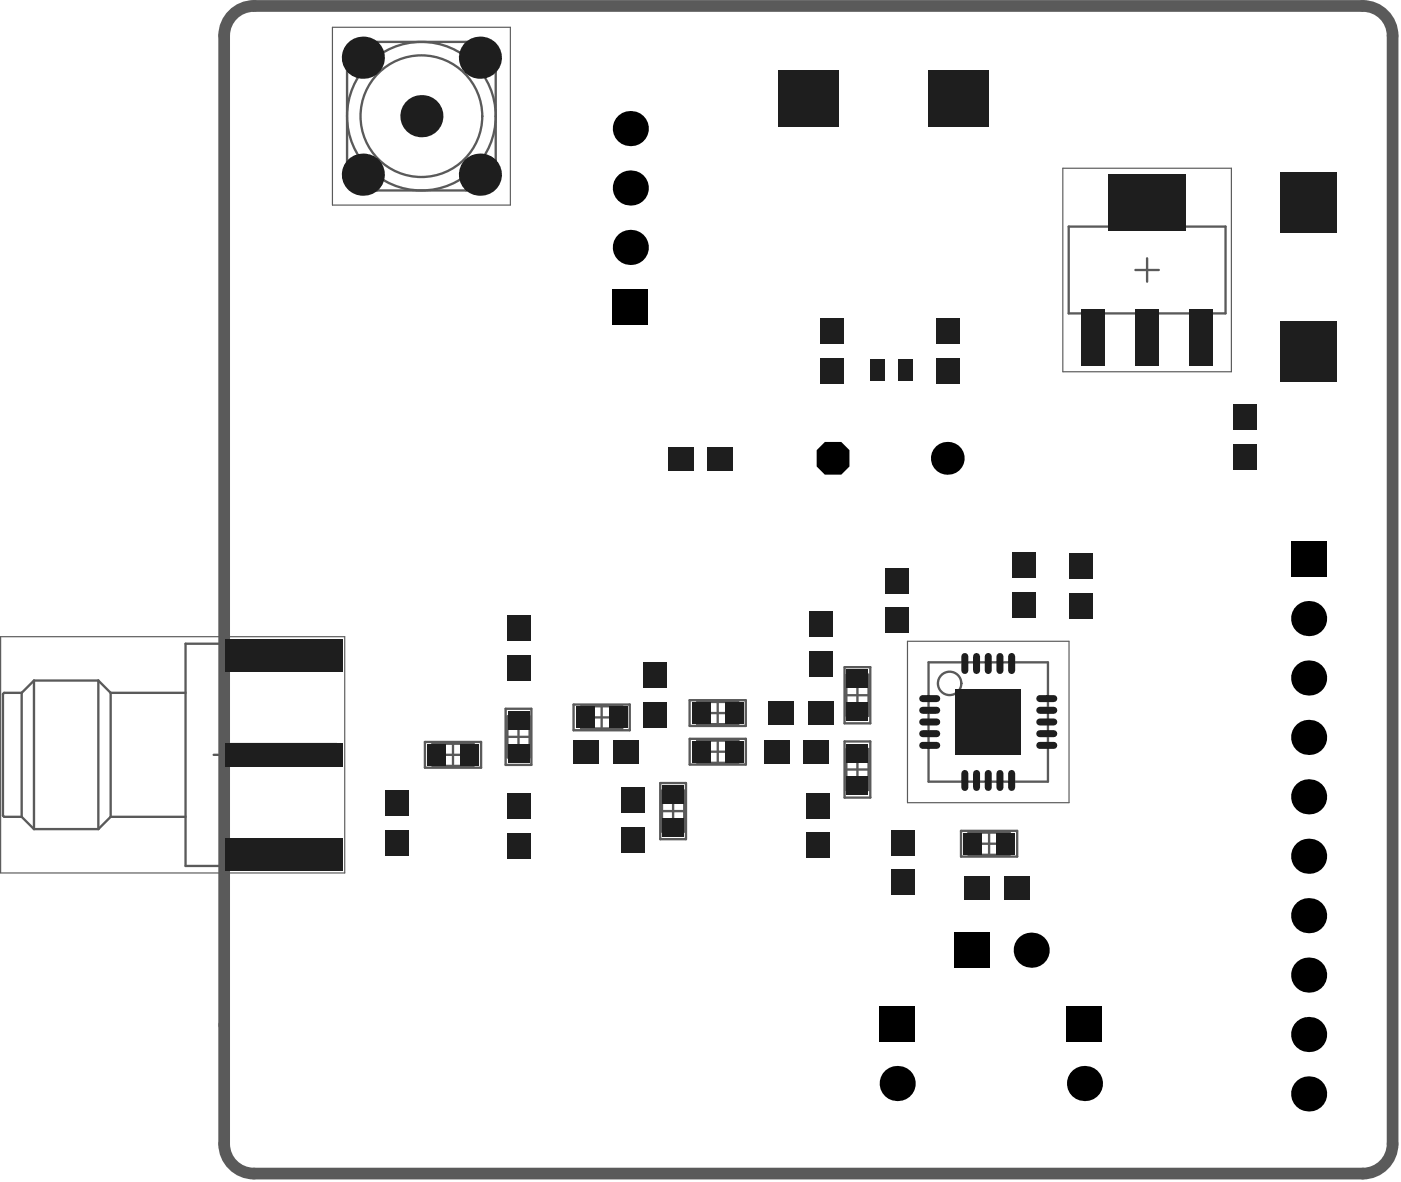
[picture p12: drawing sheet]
<svg xmlns="http://www.w3.org/2000/svg" width="199mm" height="168mm" viewBox="0 0 199 168" stroke-linecap="round" stroke-linejoin="round" font-family="sans-serif">
<g fill="none" stroke="#5a5a5a" stroke-width=".33">
<path d="M49.3 7.2v18.6M50.5 5.9l-1.3 1.3M50.5 6h18.7M53.5 6v4.2h-4.2M57.8 16.2h4.1M57.8 16.8h4.1M58.2 16.5h3.3M59.8 14.8v3.4M66.2 6v4.2h4.2M69.2 5.9l1.2 1.3M70.4 7.2v18.6M49.2 25.8l1.3 1.3"/>
<path d="M49.3 22.8h4.2v4.3M50.5 27.1h18.7M70.4 22.8h-4.2v4.3M70.4 25.8l-1.2 1.3M151.8 32.2h22.2v12.3h-22.2zM161.2 38.4h3.4M162.9 36.7v3.3M3.1 98.4h-2.5l-.2 .2v17.3l.2 .1h2.5M3.1 98.4v17.6M4.8 96.7l-1.7 1.7M4.8 96.7v21.1M4.8 96.7h9.2"/>
<path d="M14 96.7v21.1M14 96.7l1.7 1.7M15.7 98.4v17.6M15.7 98.4h10.7M32 91.4v31.6M32 94.8h15.8v-3.4h-21.4v31.6h21.4v-3.3h-15.8M97.9 99.5h8v3.6h-8zM99 99.7h5.8v3.2h-5.8zM101.9 99.7v3.2M119.9 94.8h3.7v8h-3.7zM120.2 98.8h3.2M120.2 95.9h3.2v5.8h-3.2z"/>
<path d="M121.8 97.2v3.1M131.9 94.1h16.9v16.9h-16.9zM3.1 116l1.7 1.8M4.8 117.8h9.2M15.7 116h10.7M15.7 116l-1.7 1.8M30.3 107.2h3.4M32 105.7h15.8v3.1h-15.8M60.3 105.4h8v3.7h-8zM61.4 105.7h5.8v3.1h-5.8zM62.8 107.2h3.1M64.3 105.7v3.1"/>
<path d="M71.8 100.7h3.7v8h-3.7zM72.1 104.7h3.1M72.1 101.8h3.1v5.8h-3.1zM73.6 103.1v3.2M81.5 100.1h7.9v3.6h-7.9zM82.5 100.3h5.9v3.2h-5.9zM83.9 101.9h3.1M85.4 100.3v3.2M93.8 111.2h3.6v8h-3.6zM94 115.2h3.2M94 112.3h3.2v5.8h-3.2zM95.6 113.7v3.1"/>
<path d="M97.9 105h8v3.6h-8zM99 105.2h5.8v3.2h-5.8zM100.3 101.3h3.2M100.4 106.8h3.1M101.9 105.2v3.2M119.9 105.3h3.7v8h-3.7zM120.2 109.3h3.2M120.2 106.4h3.2v5.8h-3.2zM121.8 107.7v3.2M136.5 118h8v3.7h-8zM137.6 118.3h5.8v3.1h-5.8zM138.7 102.6h3.3"/>
<path d="M138.9 119.9h3.1M140.3 100.9v3.3M140.5 118.3v3.1"/>
<circle cx="59.8" cy="16.5" r="2.11"/>
<circle cx="59.8" cy="16.5" r="8.6"/>
<circle cx="59.8" cy="16.5" r="10.6"/>
<circle cx="134.9" cy="97.1" r="1.66"/>
</g>
<g fill="none" stroke="#5a5a5a" stroke-width=".17">
<path d="M47.2 3.9h25.3v25.2h-25.3zM150.9 23.9h24v28.9h-24zM.1 90.5h48.9v33.5h-48.9zM32 89.8v35.7M128.9 91.1h22.9v22.9h-22.9zM31.3 129.1h.7v.3l-.3 .1-.1-.1v-.3M31.3 129.7v.5h.7v-.5M31.3 131.1h.7v.3l-.3 .1-.1-.1v-.3M31.3 133.8l.1-.1 .3 .1 .2-.1 .1 .1v.4h-.7zM31.6 131.8l.2 .4M31.6 132.2h.4M31.7 134.2h.1"/>
<path d="M31.7 133l.3 .2-.1 .3-.3-.1zM31.7 129.9v.3M31.7 133.8v.4M31.8 132.4v.3l.1 .1 .1-.1v-.3h-.3l-.1 .3M32 127.8l-.1 .4-.3-.1v-.3l.2-.1v.5M32 128.4v.3l-.1 .1-.3-.1v-.3h.5l.1 .2"/>
</g>
<path d="M32.8 2.3a4.2 4.2 0 0 1 3.3-1.5h157.5a4.2 4.2 0 0 1 4.2 4.3v157.4a4.2 4.2 0 0 1-4.2 4.2h-157.5a4.2 4.2 0 0 1-4.3-4.2v-157.4a4.2 4.2 0 0 1 1-2.8z" fill="none" stroke="#5a5a5a" stroke-width="1.7"/>
<g fill="#000">
<circle cx="89.5" cy="18.3" r="2.5"/>
<circle cx="89.5" cy="35.2" r="2.5"/>
<circle cx="89.5" cy="26.7" r="2.5"/>
<circle cx="134.5" cy="65.1" r="2.33"/>
<circle cx="185.9" cy="96.3" r="2.5"/>
<circle cx="185.9" cy="87.9" r="2.5"/>
<circle cx="185.9" cy="113.2" r="2.5"/>
<circle cx="185.9" cy="104.8" r="2.5"/>
<circle cx="146.5" cy="135" r="2.5"/>
<circle cx="185.9" cy="130.1" r="2.5"/>
<circle cx="185.9" cy="138.5" r="2.5"/>
<circle cx="185.9" cy="121.6" r="2.5"/>
<circle cx="127.4" cy="153.9" r="2.5"/>
<circle cx="154" cy="153.9" r="2.5"/>
<circle cx="185.9" cy="155.4" r="2.5"/>
<circle cx="185.9" cy="147" r="2.5"/>
</g>
<g fill="#000">
<path d="M87 41.1h5v5h-5z" fill-rule="evenodd"/>
<path d="M116 63.9l1.1-1.1h2.4l1.1 1.1v2.4l-1.1 1.1h-2.4l-1.1-1.1z" fill-rule="evenodd"/>
<path d="M183.4 76.9h4.9v5h-4.9z" fill-rule="evenodd"/>
<path d="M135.5 132.5h5v5h-5z" fill-rule="evenodd"/>
<path d="M124.9 143h5v5h-5z" fill-rule="evenodd"/>
<path d="M151.5 143h5v5h-5z" fill-rule="evenodd"/>
</g>
<g fill="#1e1e1e">
<path d="M65.3 105.7h2.7v3h-2.7z" fill-rule="evenodd"/>
<path d="M72 118.3h3.3v3.7h-3.3z" fill-rule="evenodd"/>
<path d="M72.1 105.7h3v2.6h-3z" fill-rule="evenodd"/>
<path d="M98.3 105.3h2.6v3h-2.6z" fill-rule="evenodd"/>
<path d="M123.6 51.1h2v3h-2z" fill-rule="evenodd"/>
</g>
<path d="M131 99.2h2M131 104.2h2M131 105.9h2M131 100.9h2" fill="none" stroke="#1e1e1e" stroke-width="1"/>
<g fill="#1e1e1e">
<path d="M137 124.5h3.6v3.4h-3.6z" fill-rule="evenodd"/>
<path d="M143.8 84.2h3.3v3.6h-3.3z" fill-rule="evenodd"/>
<path d="M151.9 84.2h3.3v3.7h-3.3z" fill-rule="evenodd"/>
<path d="M72 93h3.3v3.7h-3.3z" fill-rule="evenodd"/>
<path d="M72 87.4h3.3v3.6h-3.3z" fill-rule="evenodd"/>
<path d="M72.1 101h3v2.7h-3z" fill-rule="evenodd"/>
<path d="M91.4 99.8h3.3v3.6h-3.3z" fill-rule="evenodd"/>
<path d="M91.4 94.1h3.3v3.7h-3.3z" fill-rule="evenodd"/>
<path d="M98.3 99.8h2.6v3h-2.6z" fill-rule="evenodd"/>
<path d="M125.8 86.3h3.3v3.7h-3.3z" fill-rule="evenodd"/>
<path d="M125.8 80.6h3.3v3.7h-3.3z" fill-rule="evenodd"/>
</g>
<path d="M138.7 93.3v2M140.3 93.3v2M142 93.3v2M131 102.6h2" fill="none" stroke="#1e1e1e" stroke-width="1"/>
<g fill="#1e1e1e">
<path d="M143.8 78.5h3.3v3.7h-3.3z" fill-rule="evenodd"/>
<path d="M151.9 78.6h3.3v3.6h-3.3z" fill-rule="evenodd"/>
<path d="M72 112.7h3.3v3.6h-3.3z" fill-rule="evenodd"/>
</g>
<path d="M138.7 109.9v2M140.3 109.9v2M142 109.9v2" fill="none" stroke="#1e1e1e" stroke-width="1"/>
<g fill="#1e1e1e">
<path d="M54.7 117.9h3.3v3.7h-3.3z" fill-rule="evenodd"/>
<path d="M81.4 105.1h3.7v3.4h-3.7z" fill-rule="evenodd"/>
<path d="M60.7 105.7h2.6v3h-2.6z" fill-rule="evenodd"/>
<path d="M88.2 117.5h3.4v3.7h-3.4z" fill-rule="evenodd"/>
<path d="M88.2 111.8h3.4v3.7h-3.4z" fill-rule="evenodd"/>
<path d="M94.1 111.6h3v2.6h-3z" fill-rule="evenodd"/>
<path d="M108.5 105.1h3.6v3.4h-3.6z" fill-rule="evenodd"/>
<path d="M87.1 105.1h3.7v3.4h-3.7z" fill-rule="evenodd"/>
<path d="M102.9 105.3h2.7v3h-2.7z" fill-rule="evenodd"/>
<path d="M100.5 63.5h3.6v3.4h-3.6z" fill-rule="evenodd"/>
<path d="M94.8 63.5h3.7v3.4h-3.7z" fill-rule="evenodd"/>
<path d="M126.6 123.5h3.3v3.7h-3.3z" fill-rule="evenodd"/>
<path d="M114.5 118.3h3.3v3.6h-3.3z" fill-rule="evenodd"/>
<path d="M126.6 117.9h3.3v3.6h-3.3z" fill-rule="evenodd"/>
<path d="M136.8 118.4h2.7v3h-2.7z" fill-rule="evenodd"/>
<path d="M120.3 110.3h3v2.7h-3z" fill-rule="evenodd"/>
<path d="M114.1 105.1h3.7v3.4h-3.7z" fill-rule="evenodd"/>
<path d="M120.3 105.7h3v2.6h-3z" fill-rule="evenodd"/>
<path d="M116.5 50.8h3.4v3.7h-3.4z" fill-rule="evenodd"/>
<path d="M127.6 51.1h2v3h-2z" fill-rule="evenodd"/>
<path d="M132.9 50.8h3.3v3.7h-3.3z" fill-rule="evenodd"/>
<path d="M142.6 124.5h3.7v3.4h-3.7z" fill-rule="evenodd"/>
<path d="M141.5 118.4h2.6v3h-2.6z" fill-rule="evenodd"/>
</g>
<path d="M147.7 99.2h2M147.7 105.9h2M147.7 104.2h2M147.7 100.9h2" fill="none" stroke="#1e1e1e" stroke-width="1"/>
<g fill="#1e1e1e">
<path d="M175.1 63h3.4v3.7h-3.4z" fill-rule="evenodd"/>
<path d="M175.1 57.4h3.4v3.6h-3.4z" fill-rule="evenodd"/>
<path d="M81.8 100.4h2.6v3h-2.6z" fill-rule="evenodd"/>
<path d="M94.1 116.2h3v2.7h-3z" fill-rule="evenodd"/>
<path d="M102.9 99.8h2.7v3h-2.7z" fill-rule="evenodd"/>
<path d="M86.4 100.4h2.7v3h-2.7z" fill-rule="evenodd"/>
<path d="M114.7 99.6h3.7v3.4h-3.7z" fill-rule="evenodd"/>
<path d="M114.9 86.9h3.3v3.6h-3.3z" fill-rule="evenodd"/>
<path d="M114.9 92.5h3.3v3.7h-3.3z" fill-rule="evenodd"/>
<path d="M120.3 95.1h3v2.7h-3z" fill-rule="evenodd"/>
<path d="M120.3 99.8h3v2.6h-3z" fill-rule="evenodd"/>
</g>
<g fill="#1e1e1e">
<circle cx="51.5" cy="24.8" r="2.99"/>
<circle cx="51.5" cy="8.2" r="2.99"/>
<circle cx="68.2" cy="8.2" r="2.99"/>
<circle cx="68.2" cy="24.8" r="2.99"/>
</g>
<path d="M137 93.3v2" fill="none" stroke="#1e1e1e" stroke-width="1"/>
<g fill="#1e1e1e">
<path d="M116.5 45.2h3.4v3.6h-3.4z" fill-rule="evenodd"/>
<path d="M132.9 45.2h3.3v3.6h-3.3z" fill-rule="evenodd"/>
</g>
<path d="M143.7 93.3v2M147.7 102.6h2" fill="none" stroke="#1e1e1e" stroke-width="1"/>
<g fill="#1e1e1e">
<path d="M161.2 44h3.4v8h-3.4z" fill-rule="evenodd"/>
<path d="M153.6 44h3.3v8h-3.3z" fill-rule="evenodd"/>
<path d="M168.9 44h3.3v8h-3.3z" fill-rule="evenodd"/>
<path d="M181.9 45.7h7.9v8.6h-7.9z" fill-rule="evenodd"/>
<path d="M54.7 112.3h3.3v3.6h-3.3z" fill-rule="evenodd"/>
<path d="M114.5 112.6h3.3v3.7h-3.3z" fill-rule="evenodd"/>
</g>
<path d="M137 109.9v2M143.7 109.9v2" fill="none" stroke="#1e1e1e" stroke-width="1"/>
<g fill="#1e1e1e">
<path d="M181.9 24.4h7.9v8.6h-7.9z" fill-rule="evenodd"/>
<path d="M32 105.6h16.6v3.3h-16.6z" fill-rule="evenodd"/>
<path d="M32 90.8h16.6v4.6h-16.6z" fill-rule="evenodd"/>
<path d="M32 119h16.6v4.7h-16.6z" fill-rule="evenodd"/>
<path d="M109.1 99.6h3.7v3.4h-3.7z" fill-rule="evenodd"/>
<path d="M135.7 97.9h9.3v9.3h-9.3z" fill-rule="evenodd"/>
<path d="M110.5 9.9h8.7v8h-8.7z" fill-rule="evenodd"/>
<path d="M131.8 9.9h8.7v8h-8.7z" fill-rule="evenodd"/>
<path d="M157.4 24.7h11v8h-11z" fill-rule="evenodd"/>
</g>
<circle cx="59.8" cy="16.5" r="2.99" fill="#1e1e1e"/>
</svg>
